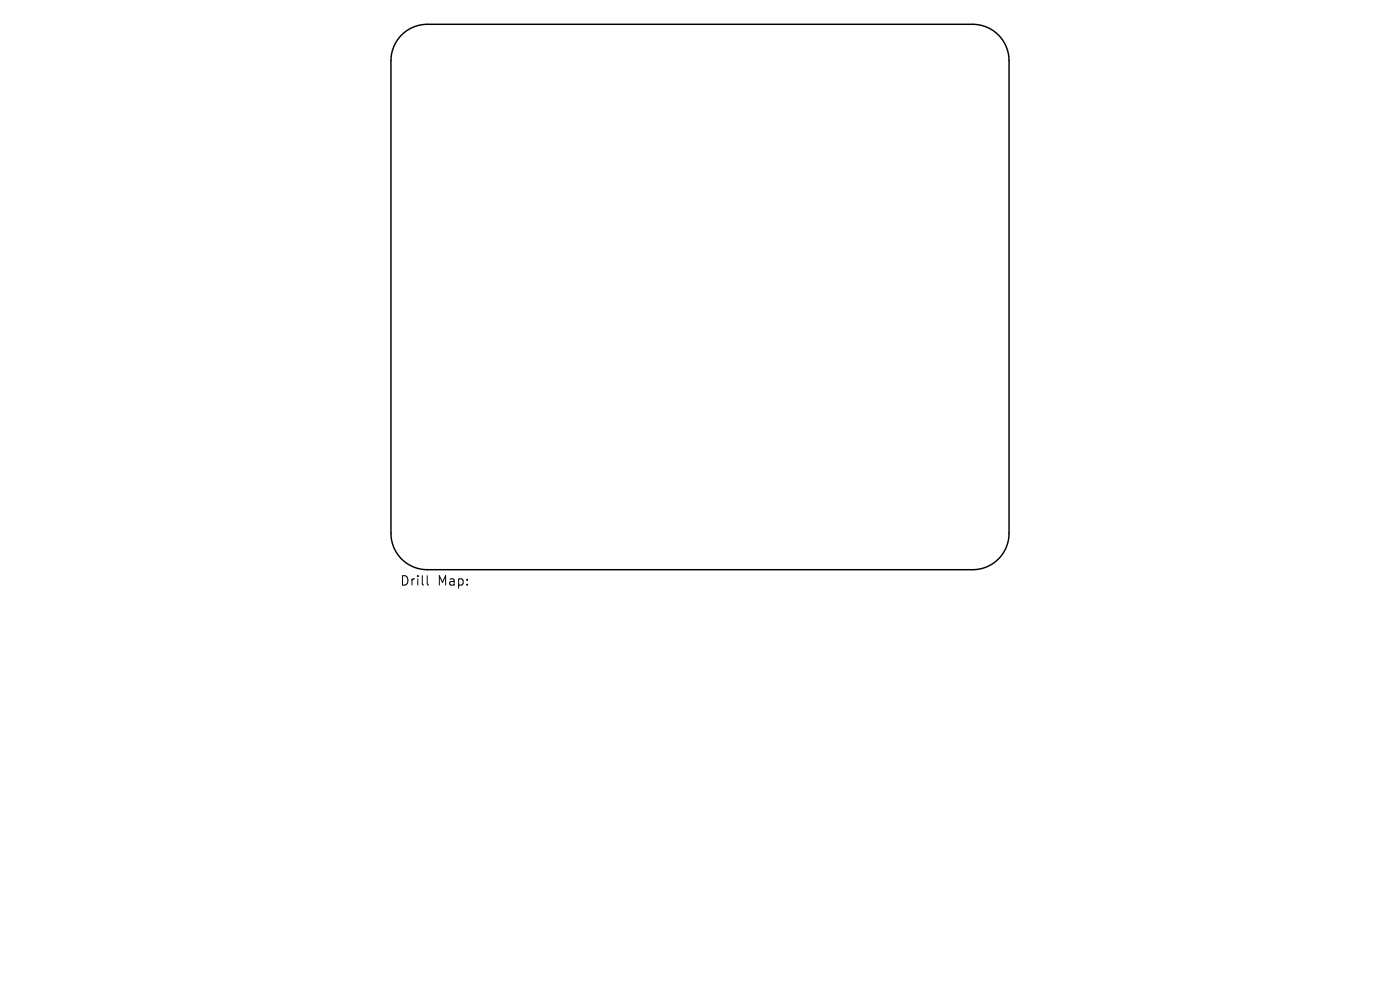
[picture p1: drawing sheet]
<svg xmlns="http://www.w3.org/2000/svg" width="297mm" height="210mm" viewBox="0 0 297 210" stroke-linecap="round" stroke-linejoin="round" font-family="sans-serif">
<defs><g id="words">
<g font-size="2.8">
<text x="84.8" y="124.5">Drill</text>
<text x="92.8" y="124.5">Map:</text>
</g>
</g></defs>
<path d="M85.2 7.4a7.7 7.7 0 0 1 5.5-2.2h115.6a7.7 7.7 0 0 1 7.8 7.7v100.2a7.7 7.7 0 0 1-7.8 7.8h-115.6a7.7 7.7 0 0 1-7.8-7.8v-100.2a7.7 7.7 0 0 1 2.3-5.5z" fill="none" stroke="#000" stroke-width=".31"/>
<path d="M90.6 122.1v1.7l.3 .3" fill="none" stroke="#000" stroke-width=".21"/>
<use href="#words"/>
</svg>
